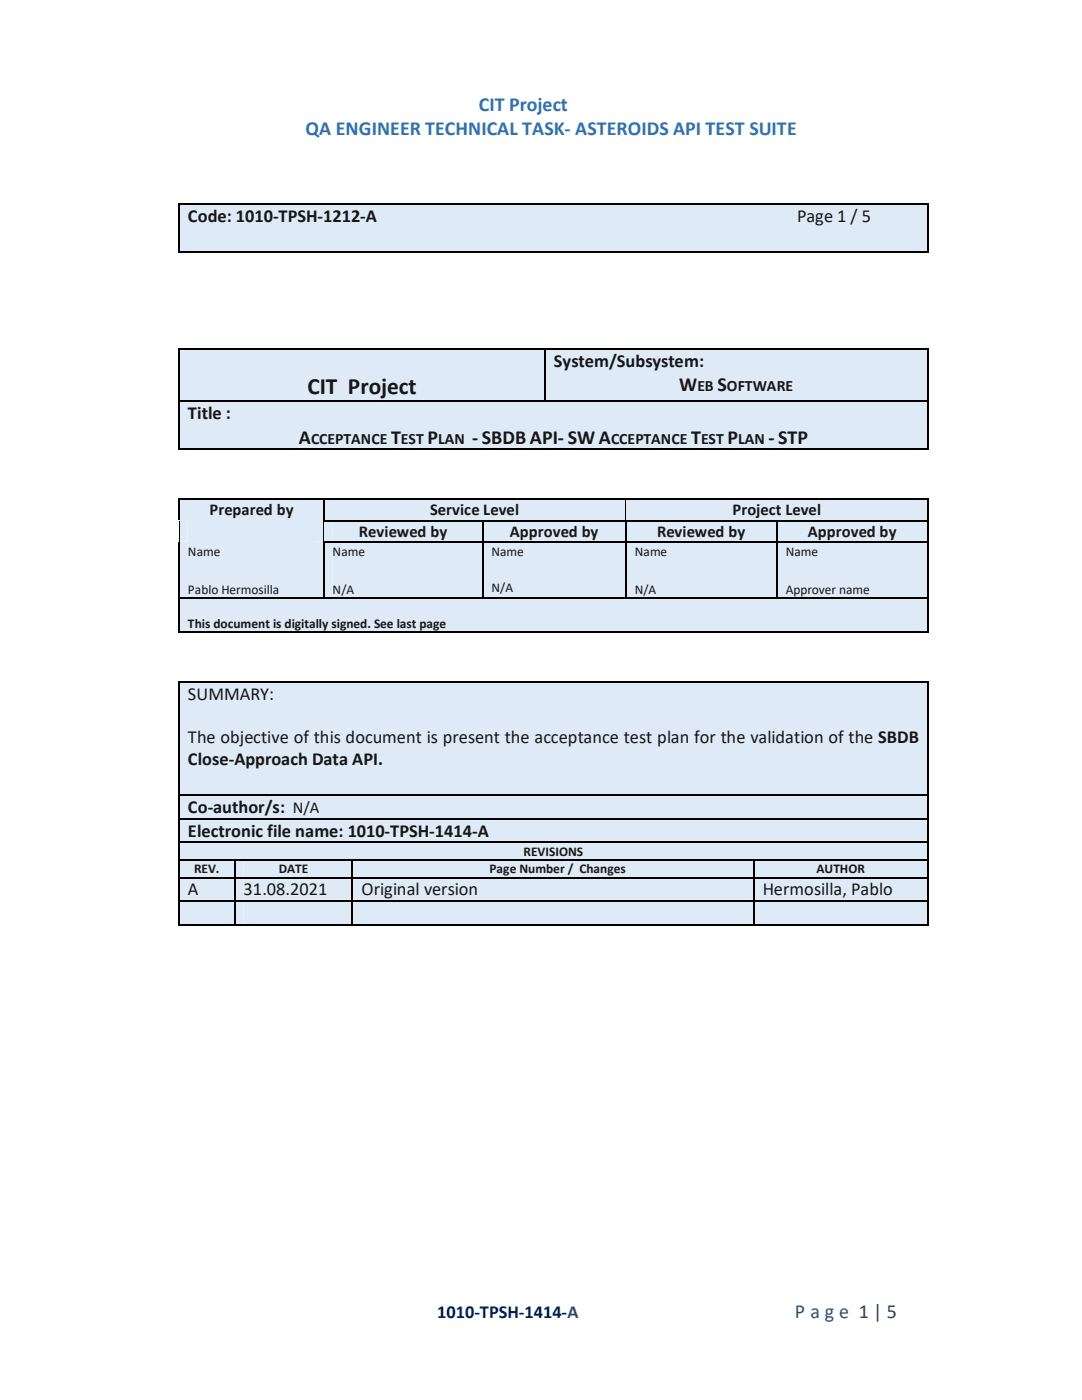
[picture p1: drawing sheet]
<svg xmlns="http://www.w3.org/2000/svg" width="216mm" height="279mm" viewBox="0 0 216 279" stroke-linecap="round" stroke-linejoin="round" font-family="sans-serif">
<defs><g id="words">
<text font-size="4.7" fill="#171717" x="61.3" y="78.7">CIT Project</text>
<g font-size="4" fill="#2e73b5">
<text x="95.5" y="22.2">CIT Project</text>
<text x="61" y="27">QA ENGINEER TECHNICAL TASK- ASTEROIDS API TEST SUITE</text>
</g>
<g font-size="4" fill="#171717">
<text x="135.6" y="78.1">W</text>
<text x="143.2" y="78.1">S</text>
<text x="59.6" y="88.5">A</text>
<text x="78" y="88.5">T</text>
<text x="85.3" y="88.5">P</text>
<text x="94.2" y="88.5">- SBDB API- SW A</text>
<text x="137.9" y="88.5">T</text>
<text x="145.2" y="88.5">P</text>
<text x="153.3" y="88.5">- STP</text>
</g>
<text font-size="4" fill="#1f4e79" x="158.6" y="263.1">P a g e 1 | 5</text>
<g font-size="3.7" fill="#171717">
<text x="37.5" y="44.4">Code: 1010-TPSH-1212-A</text>
<text x="159" y="44.4">Page 1 / 5</text>
<text x="110.5" y="73.2">System/Subsystem:</text>
<text x="37.5" y="83.7">Title :</text>
<text x="37.5" y="139.7">SUMMARY:</text>
<text x="37.5" y="148.2">The objective of this document is present the acceptance test plan for the validation of the SBDB</text>
<text x="37.5" y="152.7">Close-Approach Data API.</text>
<text x="37.5" y="162.3">Co-author/s: N/A</text>
<text x="37.5" y="167">Electronic file name: 1010-TPSH-1414-A</text>
<text x="37.5" y="178.7">A</text>
<text x="48.6" y="178.7">31.08.2021</text>
<text x="72.1" y="178.7">Original version</text>
<text x="152.2" y="178.7">Hermosilla, Pablo</text>
</g>
<text font-size="3.7" fill="#002060" x="87.2" y="263.1">1010-TPSH-1414-A</text>
<g font-size="3.3" fill="#171717">
<text x="41.8" y="102.9">Prepared by</text>
<text x="71.6" y="107.2">Reviewed by</text>
<text x="85.9" y="102.9">Service Level</text>
<text x="101.7" y="107.2">Approved by</text>
<text x="131.1" y="107.2">Reviewed by</text>
<text x="146.1" y="102.9">Project Level</text>
<text x="161.2" y="107.2">Approved by</text>
</g>
<g font-size="3.1" fill="#171717">
<text x="139.1" y="78.1">EB</text>
<text x="145" y="78.1">OFTWARE</text>
<text x="62.1" y="88.5">CCEPTANCE</text>
<text x="80" y="88.5">EST</text>
<text x="87.4" y="88.5">LAN</text>
<text x="121.9" y="88.5">CCEPTANCE</text>
<text x="139.9" y="88.5">EST</text>
<text x="147.3" y="88.5">LAN</text>
</g>
<g font-size="2.7" fill="#171717">
<text x="37.5" y="110.9">Name</text>
<text x="66.4" y="110.9">Name</text>
<text x="98.1" y="110.9">Name</text>
<text x="126.7" y="110.9">Name</text>
<text x="156.8" y="110.9">Name</text>
<text x="37.5" y="118.6">Pablo Hermosilla</text>
<text x="66.4" y="118.6">N/A</text>
<text x="98.1" y="118.2">N/A</text>
<text x="126.7" y="118.6">N/A</text>
<text x="156.8" y="118.6">Approver name</text>
<text x="37.5" y="125.3">This document is digitally signed. See last page</text>
<text x="104.5" y="170.8">REVISIONS</text>
<text x="38.7" y="174.2">REV.</text>
<text x="55.6" y="174.2">DATE</text>
<text x="97.7" y="174.2">Page Number / Changes</text>
<text x="162.9" y="174.2">AUTHOR</text>
</g>
</g></defs>
<g fill="#deeaf6">
<path d="M35.9 40.9h149.1v9.3h-149.1z"/>
<path d="M37.5 40.9h145.8v4.5h-145.8z"/>
<path d="M37.5 45.4h145.8v4.8h-145.8z"/>
</g>
<path d="M35.6 40.7h.3v.2h-.3zM35.6 50.2h.3v.3h-.3zM185 40.7h.3v.2h-.3zM185 50.2h.3v.3h-.3z" fill="#000"/>
<path d="M35.9 40.8h149.1M185.1 40.9v9.3" fill="none" stroke="#000" stroke-width=".21"/>
<path d="M35.8 40.9v9.3M35.9 50.4h149.1" fill="none" stroke="#000" stroke-width=".25"/>
<g fill="#deeaf6">
<path d="M35.9 69.8h72.7v4.5h-72.7z"/>
<path d="M37.5 69.8h69.4v4.5h-69.4z"/>
<path d="M108.8 69.8h76.2v4.5h-76.2z"/>
<path d="M110.5 69.8h72.8v4.5h-72.8z"/>
</g>
<path d="M35.6 69.6h.3v.2h-.3zM108.6 69.6h.2v.2h-.2zM185 69.6h.3v.2h-.3z" fill="#000"/>
<path d="M35.8 69.8v4.5M35.9 69.7h72.7M108.7 69.8v4.5M108.8 69.7h76.2" fill="none" stroke="#000" stroke-width=".25"/>
<path d="M185.1 69.8v4.5" fill="none" stroke="#000" stroke-width=".21"/>
<g fill="#deeaf6">
<path d="M35.9 74.3h72.7v5.6h-72.7z"/>
<path d="M37.5 74.3h69.4v5.6h-69.4z"/>
<path d="M108.8 74.3h76.2v5.6h-76.2z"/>
<path d="M110.5 74.3h72.8v4.8h-72.8z"/>
</g>
<path d="M35.8 74.3v5.6M108.7 74.3v5.6" fill="none" stroke="#000" stroke-width=".25"/>
<path d="M185.1 74.3v5.6" fill="none" stroke="#000" stroke-width=".21"/>
<g fill="#deeaf6">
<path d="M35.9 80.2h149.1v4.5h-149.1z"/>
<path d="M37.5 80.2h145.8v4.5h-145.8z"/>
</g>
<path d="M35.6 79.9h.3v.3h-.3zM108.6 79.9h.2v.3h-.2zM185 79.9h.3v.3h-.3z" fill="#000"/>
<path d="M35.8 80.2v4.5M35.9 80.1h72.7M108.8 80.1h76.2" fill="none" stroke="#000" stroke-width=".25"/>
<path d="M185.1 80.2v4.5" fill="none" stroke="#000" stroke-width=".21"/>
<g fill="#deeaf6">
<path d="M35.9 84.7h149.1v4.8h-149.1z"/>
<path d="M37.5 84.7h145.8v4.8h-145.8z"/>
</g>
<path d="M35.8 84.7v4.8M35.9 89.7h149.1" fill="none" stroke="#000" stroke-width=".25"/>
<path d="M35.6 89.5h.3v.3h-.3zM185 89.5h.3v.3h-.3z" fill="#000"/>
<path d="M185.1 84.7v4.8" fill="none" stroke="#000" stroke-width=".21"/>
<g fill="#deeaf6">
<path d="M35.8 99.7h28.7v4.1h-28.7z"/>
<path d="M37.5 99.7h25.3v4.1h-25.3z"/>
<path d="M64.7 99.7h60.1v4.1h-60.1z"/>
<path d="M66.4 99.7h56.7v4.1h-56.7z"/>
<path d="M125 99.7h60v4.1h-60z"/>
<path d="M126.7 99.7h56.6v4.1h-56.6z"/>
</g>
<path d="M35.6 99.5h.3v.2h-.3zM64.5 99.5h.2v.2h-.2zM124.8 99.5h.2v.2h-.2zM185 99.5h.3v.2h-.3z" fill="#000"/>
<path d="M35.7 99.7v4.1M35.9 99.6h28.6M64.6 99.7v4.1M64.7 99.6h60.1M125 99.6h60" fill="none" stroke="#000" stroke-width=".25"/>
<path d="M124.9 99.7v4.1" fill="none" stroke="#000" stroke-width=".2"/>
<path d="M185.1 99.7v4.1" fill="none" stroke="#000" stroke-width=".21"/>
<g fill="#deeaf6">
<path d="M35.8 104.1h28.7v4h-28.7z"/>
<path d="M37.5 104.1h25.3v4h-25.3z"/>
<path d="M64.6 104.1h31.6v4h-31.6z"/>
<path d="M66.4 104.1h28.1v4h-28.1z"/>
<path d="M96.4 104.1h28.4v4h-28.4z"/>
<path d="M98.1 104.1h25v4h-25z"/>
<path d="M125 104.1h29.9v4h-29.9z"/>
<path d="M126.7 104.1h26.5v4h-26.5z"/>
<path d="M155.1 104.1h29.9v4h-29.9z"/>
<path d="M156.8 104.1h26.5v4h-26.5z"/>
</g>
<path d="M35.6 103.8h.2v.3h-.2z" fill="#000"/>
<path d="M35.8 103.8l.1 .3z" fill="#deeaf6"/>
<path d="M35.9 103.9h28.6" fill="none" stroke="#deeaf6" stroke-width=".25"/>
<path d="M64.5 103.8h.2v.3h-.2zM64.7 103.8h.2v.3h-.2zM96.2 103.8h.2v.3h-.2zM124.8 103.8h.2v.3h-.2zM125 103.8h.2v.3h-.2zM154.9 103.8h.2v.3h-.2zM185 103.8h.3v.3h-.3z" fill="#000"/>
<path d="M64.9 103.9h31.3M96.4 103.9h28.4M125.2 103.9h29.7M155.1 103.9h29.9" fill="none" stroke="#000" stroke-width=".25"/>
<path d="M35.7 104.1v4M64.6 104.1v4" fill="none" stroke="#000" stroke-width=".2"/>
<path d="M96.3 104.1v4M124.9 104.1v4M155 104.1v4M185.1 104.1v4" fill="none" stroke="#000" stroke-width=".21"/>
<g fill="#deeaf6">
<path d="M35.8 108.3h28.7v11h-28.7z"/>
<path d="M37.5 108.3h25.3v3.3h-25.3z"/>
<path d="M37.5 111.6h25.3v4.5h-25.3z"/>
<path d="M37.5 116.1h25.3v3.2h-25.3z"/>
<path d="M64.7 108.3h31.5v11h-31.5z"/>
<path d="M66.4 108.3h28.1v3.3h-28.1z"/>
<path d="M66.4 111.6h28.1v4.5h-28.1z"/>
<path d="M66.4 116.1h28.1v3.2h-28.1z"/>
<path d="M96.4 108.3h28.4v11h-28.4z"/>
<path d="M98.1 108.3h25v3.3h-25z"/>
<path d="M98.1 111.6h25v4.1h-25z"/>
<path d="M98.1 115.7h25v3.2h-25z"/>
<path d="M125 108.3h29.9v11h-29.9z"/>
<path d="M126.7 108.3h26.5v3.3h-26.5z"/>
<path d="M126.7 111.6h26.5v4.5h-26.5z"/>
<path d="M126.7 116.1h26.5v3.2h-26.5z"/>
<path d="M155.1 108.3h29.9v11h-29.9z"/>
<path d="M156.8 108.3h26.5v3.3h-26.5z"/>
<path d="M156.8 111.6h26.5v4.5h-26.5z"/>
<path d="M156.8 116.1h26.5v3.2h-26.5z"/>
</g>
<path d="M35.6 108.3h.3zM35.6 108.1h.3v.2h-.3z" fill="#000"/>
<path d="M35.9 108.3h.1z" fill="#deeaf6"/>
<path d="M35.9 108.1h.1v.2h-.1zM64.5 108.1h.2v.2h-.2zM64.7 108.1h.2v.2h-.2zM96.2 108.1h.2v.2h-.2zM124.8 108.1h.2v.2h-.2zM154.9 108.1h.2v.2h-.2zM185 108.1h.3v.2h-.3z" fill="#000"/>
<path d="M36 108.2h28.5" fill="none" stroke="#000" stroke-width=".2"/>
<path d="M36 108.3h28.5" fill="none" stroke="#deeaf6" stroke-width=".2"/>
<path d="M64.9 108.2h31.3M96.3 108.3v11M96.4 108.2h28.4M124.9 108.3v11M125 108.2h29.9M155 108.3v11M155.1 108.2h29.9M185.1 108.3v11" fill="none" stroke="#000" stroke-width=".21"/>
<path d="M35.7 108.3v11M64.6 108.3v11" fill="none" stroke="#000" stroke-width=".25"/>
<g fill="#deeaf6">
<path d="M35.8 119.5h149.2v6.6h-149.2z"/>
<path d="M37.5 119.5h145.8v3.3h-145.8z"/>
<path d="M37.5 122.8h145.8v3.3h-145.8z"/>
</g>
<path d="M35.6 119.3h.3v.2h-.3zM64.5 119.3h.2v.2h-.2zM96.2 119.3h.2v.2h-.2zM124.8 119.3h.2v.2h-.2zM154.9 119.3h.2v.2h-.2zM185 119.3h.3v.2h-.3zM35.6 126.1h.3v.2h-.3zM185 126.1h.3v.2h-.3z" fill="#000"/>
<path d="M35.7 119.5v6.6M35.9 119.4h28.6M64.7 119.4h31.5M96.4 119.4h28.4M125 119.4h29.9M155.1 119.4h29.9" fill="none" stroke="#000" stroke-width=".25"/>
<path d="M185.1 119.5v6.6M35.9 126.2h149.1" fill="none" stroke="#000" stroke-width=".21"/>
<g fill="#deeaf6">
<path d="M35.9 136.3h149.1v22.3h-149.1z"/>
<path d="M37.5 136.3h145.8v4.5h-145.8z"/>
<path d="M37.5 140.8h145.8v4h-145.8z"/>
<path d="M37.5 144.8h145.8v4.5h-145.8z"/>
<path d="M37.5 149.3h145.8v4.4h-145.8z"/>
<path d="M37.5 153.7h145.8v4.9h-145.8z"/>
</g>
<path d="M35.6 136h.3v.3h-.3zM185 136h.3v.3h-.3z" fill="#000"/>
<path d="M35.8 136.3v22.3M35.9 136.1h149.1" fill="none" stroke="#000" stroke-width=".25"/>
<path d="M185.1 136.3v22.3" fill="none" stroke="#000" stroke-width=".21"/>
<g fill="#deeaf6">
<path d="M35.9 158.8h149.1v4.5h-149.1z"/>
<path d="M37.5 158.8h145.8v4.5h-145.8z"/>
</g>
<path d="M35.6 158.6h.3v.2h-.3zM185 158.6h.3v.2h-.3z" fill="#000"/>
<path d="M35.8 158.8v4.5M35.9 158.7h149.1" fill="none" stroke="#000" stroke-width=".25"/>
<path d="M185.1 158.8v4.5" fill="none" stroke="#000" stroke-width=".21"/>
<g fill="#deeaf6">
<path d="M35.9 163.6h149.1v4.4h-149.1z"/>
<path d="M37.5 163.6h145.8v4.4h-145.8z"/>
</g>
<path d="M35.6 163.3h.3v.2h-.3zM185 163.3h.3v.2h-.3z" fill="#000"/>
<path d="M35.8 163.5v4.5M35.9 163.4h149.1" fill="none" stroke="#000" stroke-width=".25"/>
<path d="M185.1 163.5v4.5" fill="none" stroke="#000" stroke-width=".21"/>
<g fill="#deeaf6">
<path d="M35.9 168.3h149.1v3.2h-149.1z"/>
<path d="M37.5 168.3h145.8v3.2h-145.8z"/>
</g>
<path d="M35.6 168h.3v.2h-.3zM185 168h.3v.2h-.3z" fill="#000"/>
<path d="M35.8 168.2v3.3M35.9 168.1h149.1" fill="none" stroke="#000" stroke-width=".25"/>
<path d="M185.1 168.2v3.3" fill="none" stroke="#000" stroke-width=".21"/>
<g fill="#deeaf6">
<path d="M35.9 171.7h10.8v3.3h-10.8z"/>
<path d="M37.5 171.7h7.5v3.3h-7.5z"/>
<path d="M46.9 171.7h23.3v3.3h-23.3z"/>
<path d="M48.6 171.7h19.9v3.3h-19.9z"/>
<path d="M70.4 171.7h79.8v3.3h-79.8z"/>
<path d="M72.1 171.7h76.5v3.3h-76.5z"/>
<path d="M150.5 171.7h34.5v3.3h-34.5z"/>
<path d="M152.2 171.7h31.1v3.3h-31.1z"/>
</g>
<path d="M35.6 171.5h.3v.2h-.3zM46.7 171.5h.2v.2h-.2zM70.2 171.5h.2v.2h-.2zM150.2 171.5h.3v.2h-.3zM185 171.5h.3v.2h-.3z" fill="#000"/>
<path d="M35.8 171.7v3.3M35.9 171.6h10.8M46.8 171.7v3.3M46.9 171.6h23.3M70.4 171.6h79.8M150.4 171.7v3.3M150.5 171.6h34.5" fill="none" stroke="#000" stroke-width=".25"/>
<path d="M70.3 171.7v3.3M185.1 171.7v3.3" fill="none" stroke="#000" stroke-width=".21"/>
<g fill="#deeaf6">
<path d="M35.9 175.3h10.8v4.4h-10.8z"/>
<path d="M37.5 175.3h7.5v4.4h-7.5z"/>
<path d="M46.9 175.3h23.3v4.4h-23.3z"/>
<path d="M48.6 175.3h19.9v4.4h-19.9z"/>
<path d="M70.4 175.3h79.8v4.4h-79.8z"/>
<path d="M72.1 175.3h76.5v4.4h-76.5z"/>
<path d="M150.5 175.3h34.5v4.4h-34.5z"/>
<path d="M152.2 175.3h31.1v4.4h-31.1z"/>
</g>
<path d="M35.6 175h.3v.3h-.3zM46.7 175h.2v.3h-.2zM70.2 175h.2v.3h-.2zM150.2 175h.3v.3h-.3zM185 175h.3v.3h-.3z" fill="#000"/>
<path d="M35.8 175.3v4.4M35.9 175.1h10.8M46.8 175.3v4.4M46.9 175.1h23.3M70.4 175.1h79.8M150.4 175.3v4.4M150.5 175.1h34.5" fill="none" stroke="#000" stroke-width=".25"/>
<path d="M70.3 175.3v4.4M185.1 175.3v4.4" fill="none" stroke="#000" stroke-width=".21"/>
<g fill="#deeaf6">
<path d="M35.9 180h10.8v4.4h-10.8z"/>
<path d="M37.5 180h7.5v4.4h-7.5z"/>
<path d="M46.9 180h23.3v4.4h-23.3z"/>
<path d="M48.6 180h19.9v4.4h-19.9z"/>
<path d="M70.4 180h79.8v4.4h-79.8z"/>
<path d="M72.1 180h76.5v4.4h-76.5z"/>
<path d="M150.5 180h34.5v4.4h-34.5z"/>
<path d="M152.2 180h31.1v4.4h-31.1z"/>
</g>
<path d="M35.6 179.7h.3v.3h-.3zM46.7 179.7h.2v.3h-.2zM70.2 179.7h.2v.3h-.2zM150.2 179.7h.3v.3h-.3zM185 179.7h.3v.3h-.3zM35.6 184.4h.3v.3h-.3zM46.7 184.4h.2v.3h-.2zM70.2 184.4h.2v.3h-.2zM150.2 184.4h.3v.3h-.3zM185 184.4h.3v.3h-.3z" fill="#000"/>
<path d="M35.8 180v4.4M35.9 179.8h10.8M46.8 180v4.4M46.9 179.8h23.3M70.4 179.8h79.8M150.4 180v4.4M150.5 179.8h34.5M35.9 184.5h10.8M46.9 184.5h23.3M70.4 184.5h79.8M150.5 184.5h34.5" fill="none" stroke="#000" stroke-width=".25"/>
<path d="M70.3 180v4.4M185.1 180v4.4" fill="none" stroke="#000" stroke-width=".21"/>
<use href="#words"/>
</svg>
